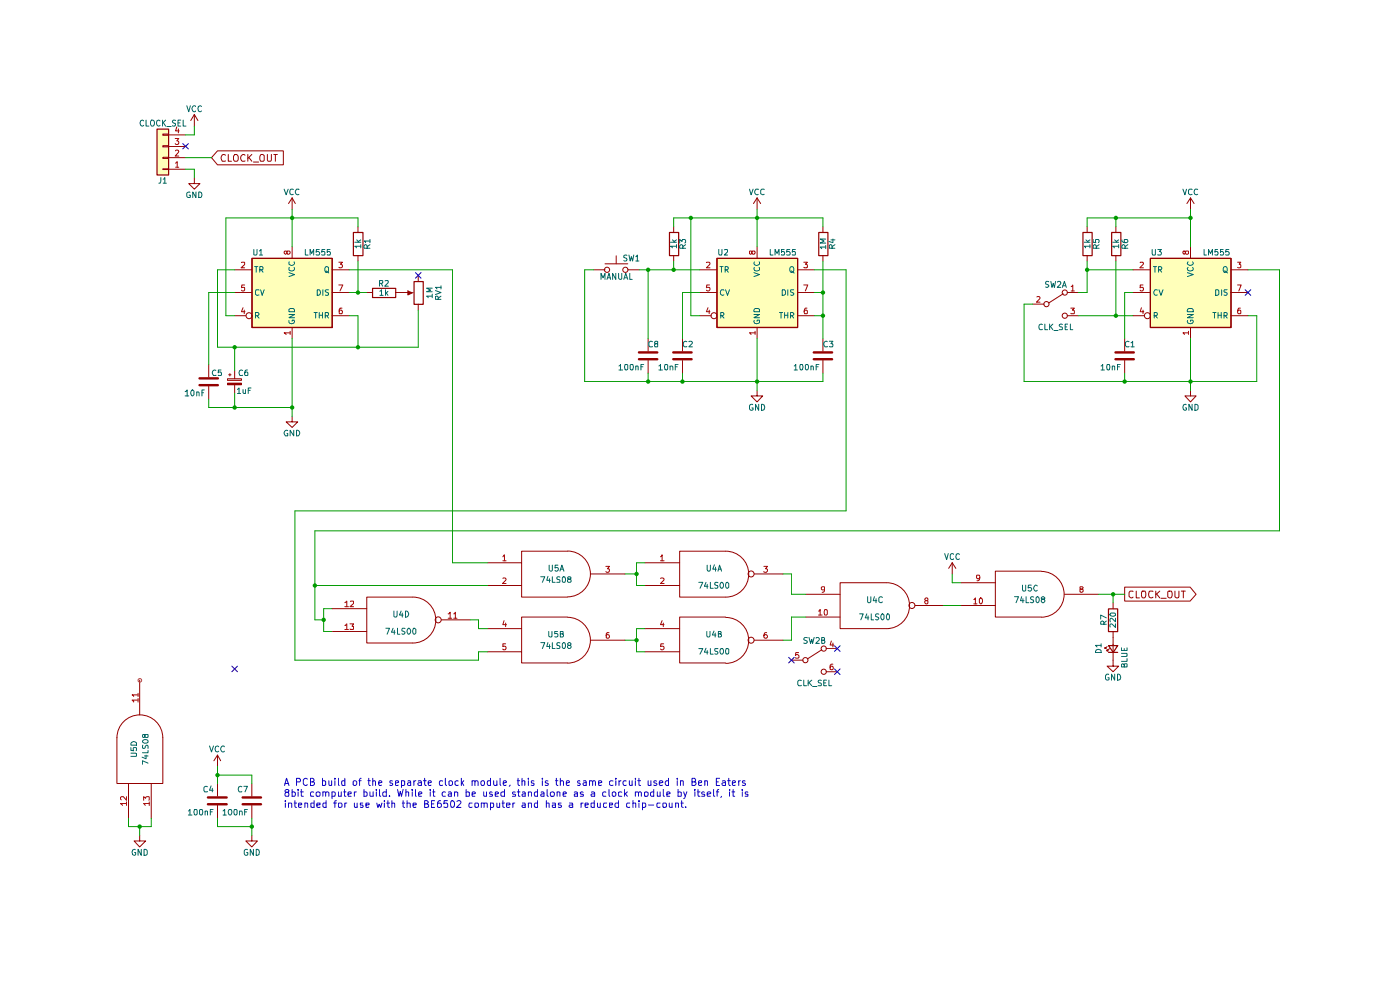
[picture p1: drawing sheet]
<svg xmlns="http://www.w3.org/2000/svg" width="297mm" height="210mm" viewBox="0 0 297 210" stroke-linecap="round" stroke-linejoin="round" font-family="sans-serif">
<g fill="#ffffba">
<path d="M244 54.8h17.1v14.6h-17.1z"/>
<path d="M33.3 27.3h2.4v9.8h-2.4z"/>
<path d="M53.4 54.8h17v14.6h-17z"/>
<path d="M152.1 54.8h17.1v14.6h-17.1z"/>
</g>
<path d="M135.5 76.2h3.9M135.5 74.8h3.9M142.8 76.2h3.9M142.8 74.8h3.9M236.6 76.2h3.9M236.6 74.8h3.9M42.3 81.7h3.9M42.3 80.3h3.9M44.1 170.6h4M44.1 169.2h4M51.5 170.6h3.9M51.5 169.2h3.9" fill="none" stroke="#930000" stroke-width=".51"/>
<g fill="none" stroke="#930000" stroke-width=".21">
<path d="M34.5 28.4h1.2v.3h-1.2zM34.5 30.9h1.2v.3h-1.2zM34.5 33.4h1.2v.2h-1.2zM34.5 35.8h1.2v.2h-1.2zM35.7 35.9h3.7M35.7 33.4h3.7M35.7 31.1h3.7M35.7 28.6h3.7M41.2 37.8v1.1h1.2l-1.2 1.2-1.2-1.2h1.2M41.2 24.3l.8 1.3M41.2 24.3v2.5M41.2 24.3l-.7 1.3"/>
<path d="M46.1 32h14v3h-14l-1.2-1.6zM47.8 32.9l-.1-.1a.75 .75 0 0 0-.8 .5 .75 .75 0 0 0 .3 .9l.6-.1M48.4 32.8v1.4h.7M49.6 33l.3-.2h.3a.96 .96 0 0 1 .1 1.4h-.5a.99 .99 0 0 1-.2-1.2zM52 32.9l-.1-.1a.73 .73 0 0 0-.9 .5 .73 .73 0 0 0 .4 .9l.6-.1M52.6 32.8v1.4M52.8 33.4l.6 .8M53.4 32.8l-.8 .8M53.8 34.4h1.1M55.3 32.8a.52 .52 0 0 1 .7 .2v1l-.1 .2h-.6l-.2-.4zM56.7 32.8v1.1l.2 .3h.5l.2-.3v-1.1M58.1 32.8h.7"/>
<path d="M58.4 32.8v1.4M49.8 57.2h3.6M62 42v2.4M62 52.3v2.5M62 42l-.8 1.2M62 42l.7 1.2M70.4 57.2h3.7M75.9 48.1v1.2M75.9 54.2v1.2M125.9 57.2h2.5M128.4 56h4.8M130.7 54.3v1.7"/>
<path d="M133.2 57.2h2.4M230.6 48.1v1.2M230.6 54.2v1.2M236.7 48.1v1.2M236.7 54.2v1.2M240.4 57.2h3.6M252.6 42v2.4M252.6 52.3v2.5M252.6 42l-.8 1.2M252.6 42l.7 1.2M261.1 57.2h3.6M44.3 77.3v2.7"/>
<path d="M48.5 79.5h.5M48.8 79.2v.6M49.8 67h2.4M49.8 62.1h3.6M49.8 78.6v1.7M62 69.4v2.4M70.4 67h3.7M70.4 62.1h3.7M77.8 62.1h1.2M83.9 62.1h1.2M86.3 62.1h1M86.5 61.6v1l1.1-.5"/>
<path d="M137.5 71.8v2.7M137.5 76.5v2.7M144.8 71.8v2.7M144.8 76.5v2.7M219 64.5h2.5M225.5 62.3l-3 2M226.4 67h2.5M226.4 62.1h2.5M238.6 71.8v2.7M238.6 76.5v2.7M240.4 67h2.4M240.4 62.1h3.6"/>
<path d="M252.6 69.4v2.4M261.1 67h3.6M261.1 62.1h3.6M44.3 82v2.7M48.3 81.3h2.9v.3h-2.9zM48.3 80.3h2.9v.4h-2.9zM49.8 81.6v1.8M62 88.3v1.2h1.2l-1.2 1.2-1.3-1.2h1.3M160.6 82.8v1.2h1.2l-1.2 1.3-1.3-1.3h1.3M252.6 82.8v1.2h1.1l-1.1 1.3-1.2-1.3h1.2M103.4 119.4h7.3M120.4 116.9h-9.7v9.8h9.7"/>
<path d="M120.4 116.9a4.9 4.9 0 0 1 4.9 4.8 4.9 4.9 0 0 1-4.9 4.9M136.8 119.4h7.4M153.9 116.9h-9.7v9.8h9.7M154 116.9a4.9 4.9 0 0 1 4.8 4.9 4.9 4.9 0 0 1-4.8 4.9M202 119.4l-.8 1.2M202 119.4v2.3M202 119.4l.8 1.2M70.4 129.1h7.4M70.4 133.9h7.4M77.8 126.7h9.7a4.9 4.9 0 0 1 5 4.8 4.9 4.9 0 0 1-5 4.9h-9.7zM93.6 131.5h6.1M103.4 133.3h7.3"/>
<path d="M103.4 138.3h7.3M103.4 124.2h7.3M120.4 130.9h-9.7v9.7h9.7M120.4 130.9a4.9 4.9 0 0 1 4.9 4.9 4.9 4.9 0 0 1-4.9 4.9M125.3 135.8h7.3M125.3 121.7h7.3M136.8 133.3h7.4M136.8 138.3h7.4M136.8 124.2h7.4M153.9 130.9h-9.7v9.7h9.7M154 131a4.9 4.9 0 0 1 4.8 4.8 4.9 4.9 0 0 1-4.8 4.9M160 135.8h6.1"/>
<path d="M160 121.7h6.1M170.9 130.9h7.3M170.9 126.1h7.3M174.3 137.8l-3 2M175.3 137.6h2.3M178.2 123.6h9.8a4.9 4.9 0 0 1 5 4.9 4.9 4.9 0 0 1-5 4.8h-9.8zM194.1 128.4h6M203.9 128.4h7.3M203.9 123.6h7.3M220.9 121.2h-9.7v9.7h9.7M220.9 121.2a4.9 4.9 0 0 1 4.8 4.9 4.9 4.9 0 0 1-4.8 4.8M225.8 126.1h7.3"/>
<path d="M234.9 137.2l-.5 .4v-.3v.3h.3M235.4 137.6l-.5 .5v-.3v.3h.2M236.1 133.9v7.4h1.2l-1.2 1.2-1.2-1.2h1.2M236.1 127.8v1.3M238.6 124.5h13.9l1.2 1.6-1.2 1.4h-13.9zM240.4 125.5l-.6-.1-.3 .3v.8l.4 .3 .5-.1M241 125.4v1.4h.7M242.3 125.4h.6l.2 .4-.1 .8-.3 .2-.4-.1-.2-.4zM244.6 125.5l-.7-.1a.75 .75 0 0 0-.3 .9 .75 .75 0 0 0 .9 .4h.1M245.2 125.4v1.4M245.4 126l.6 .8M246 125.4l-.8 .8"/>
<path d="M246.3 126.9h1.1M247.7 125.6l.2-.2h.6l.2 .4-.2 .9a.52 .52 0 0 1-.8-.1zM249.3 125.4v1.2a.46 .46 0 0 0 .4 .3 .46 .46 0 0 0 .4-.3v-1.2M250.6 125.4h.9M251 125.4v1.4M26 153.4a4.9 4.9 0 0 1 5.3-1.5 4.9 4.9 0 0 1 3.2 4.6v9.7h-9.7v-9.7a4.9 4.9 0 0 1 1.2-3.1zM29.6 144.3v7.3M167.9 140h2.4M175.3 142.5h2.3M27.3 166.2v7.4M29.6 177.2v1.2h1.3l-1.3 1.3-1.2-1.3h1.2M32.1 166.2v7.4"/>
<path d="M46.1 160.2l-.7 1.2M46.1 160.2v2.4M46.1 166.2v2.7M46.1 170.9v2.7M46.1 160.2l.7 1.2M53.4 177.2v1.2h1.2l-1.2 1.3-1.2-1.3h1.2M53.4 166.2v2.7M53.4 170.9v2.7"/>
<circle cx="128.8" cy="57.2" r=".55"/>
<circle cx="132.7" cy="57.2" r=".55"/>
<circle cx="52.8" cy="67" r=".64"/>
<circle cx="222" cy="64.5" r=".55"/>
<circle cx="225.9" cy="67" r=".55"/>
<circle cx="225.9" cy="62.1" r=".55"/>
<circle cx="243.4" cy="67" r=".64"/>
<circle cx="93" cy="131.5" r=".64"/>
<circle cx="159.3" cy="121.7" r=".64"/>
<circle cx="159.3" cy="135.8" r=".64"/>
<circle cx="174.7" cy="137.6" r=".55"/>
<circle cx="193.5" cy="128.4" r=".64"/>
<circle cx="170.9" cy="140" r=".55"/>
<circle cx="174.7" cy="142.5" r=".55"/>
</g>
<path d="M33.3 27.4h2.5v9.7h-2.5zM53.5 54.8h17v14.7h-17zM75 49.3h2v4.9h-2zM229.7 49.3h2v4.9h-2zM235.8 49.3h2v4.9h-2zM244 54.8h17.2v14.7h-17.2zM79 61.2h4.9v1.9h-4.9zM235.2 129.2h1.9v4.8h-1.9zM235.2 136.9h1.9l-.9 1.5zM235.2 138.4h1.9" fill="none" stroke="#930000" stroke-width=".25"/>
<g fill="none" stroke="#006665" stroke-width=".21">
<path d="M54 56.6h.7M54.4 56.6v1.1M55.1 57.2h.5l.2-.1v-.5h-.7v1.1M55.5 57.2l.3 .5M61.3 57.8l1.2 .4-1.2 .5M61.4 56.7l-.1 .5a.61 .61 0 0 0 .8 .3 .61 .61 0 0 0 .3-.8M61.4 55.5l-.1 .5a.61 .61 0 0 0 .8 .3 .61 .61 0 0 0 .3-.8M69 56.7l.2-.1 .5 .1v.9l-.2 .1h-.3a.74 .74 0 0 1-.2-1zM69.2 57.5l.6 .4M244.7 56.6h.7M245 56.6v1.1M245.8 57.2l.6-.1v-.5h-.6v1.1"/>
<path d="M246 57.2l.5 .5M251.9 57.8l1.3 .4-1.3 .5M252 56.7l-.1 .3a.65 .65 0 0 0 .6 .5 .65 .65 0 0 0 .7-.5l-.2-.3M252 55.5l-.1 .3a.65 .65 0 0 0 .6 .5 .65 .65 0 0 0 .7-.5l-.2-.3M259.8 57.5l.6 .4M54.2 67h.5l.2-.3v-.3l-.7-.1v1.2M54.5 67l.4 .5M54.9 61.5h-.5l-.2 .2v.7a.52 .52 0 0 0 .7 .2M55.3 61.5l.3 1.2 .4-1.2M61.3 68v.4a.61 .61 0 0 0 .8 .3 .61 .61 0 0 0 .3-.8h-.4v.3M61.3 66.7h1.2l-1.2 .7h1.2M61.3 65.6l.2-.2h.7l.3 .4v.3h-1.2z"/>
<path d="M66.6 66.3h.7M67 66.3v1.2M67.3 61.5h.4a.66 .66 0 0 1 .3 .7 .66 .66 0 0 1-.7 .5zM67.7 66.9h.7M67.7 66.3v1.2M68.4 66.3v1.2M68.5 61.5v1.2M69 67h.5l.2-.2v-.4l-.7-.1v1.2M69.3 67l.4 .5M69.7 61.5h-.5l-.2 .1 .2 .4 .5 .1v.5h-.7M244.9 67l.5-.1v-.5l-.5-.1v1.2M245.1 67l.4 .5"/>
<path d="M245.5 61.5h-.5a.61 .61 0 0 0-.2 .8 .61 .61 0 0 0 .7 .3M245.9 61.5l.4 1.2 .4-1.2M251.9 66.7h1.3l-1.3 .7h1.3M252 68l-.1 .1a.64 .64 0 0 0 .6 .6 .64 .64 0 0 0 .7-.5l-.2-.3h-.4v.3M252 65.6l.2-.2h.6l.4 .4v.3h-1.3zM257.3 66.3h.7M257.6 66.3v1.2M257.9 61.5h.5l.2 .2v.7l-.4 .3h-.3zM258.4 66.3v1.2M258.4 66.9h.7M259.1 66.3v1.2M259.2 61.5v1.2"/>
<path d="M259.7 67l.6-.1v-.5l-.6-.1v1.2M259.9 67l.4 .5M260.3 61.5h-.6v.4l.6 .4-.2 .4-.4-.1"/>
<circle cx="259.9" cy="57.2" r=".57"/>
</g>
<g fill="none" stroke="#b00" stroke-width=".21">
<path d="M37.2 29.4h.7l-.4 .5 .3 .1v.6h-.5l-.1-.1M37.3 34.6l.3-.3v1.2M37.3 32l.4-.2 .2 .4-.7 .9h.7M37.3 35.5h.6M37.5 26.9l-.2 .9h.7M37.8 27.3v.9M51.2 55.7l.6-.1 .1 .5-.8 .7h.8M60.9 53.4l.1-.1h.4l.1 .1v.3l-.2 .2-.4-.1v-.4l-.2-.1-.4 .1v.3l.2 .2 .4-.2M71.9 55.6h.7l-.4 .4 .4 .1v.6h-.7M241.9 55.7l.6-.1 .1 .4-.8 .8h.8M251.5 53.4v-.1h.5l.1 .5a.48 .48 0 0 1-.5 0 .48 .48 0 0 1-.2-.5h-.4l-.1 .4 .3 .2 .3-.2M262.5 55.6h.7l-.3 .4 .3 .2v.5h-.7"/>
<path d="M51.6 65.3l-.4 .8h.8M51.8 65.8v.7M51.9 60.4h-.6l-.1 .6h.6l.1 .5-.2 .2h-.3l-.2-.2M61.5 70.6h-1.2l.4 .3M61.5 70.3v.6M71.9 60.4h.8l-.6 1.3M72.6 65.4h-.5l-.1 .2v.9h.6v-.6l-.5-.1-.1 .2M220 63l.4-.1 .2 .3-.7 .9h.7M227.2 65.4h.7l-.4 .4 .4 .2v.5h-.7M227.2 60.8l.4-.4v1.3M227.2 61.7h.7M242.1 65.3l-.2 .8h.8"/>
<path d="M242.5 60.4h-.6v.6h.6l.1 .1-.1 .5-.4 .1-.2-.2M242.5 65.8v.7M252.1 70.6h-1.2l.4 .3M252.1 70.3v.6M262.5 60.4h.8l-.5 1.3M263.1 65.4h-.4l-.2 .9 .2 .2h.5v-.5l-.1-.2h-.3l-.3 .2M106.7 118.1l.3-.4v1.3M106.7 119h.7M140.1 118.1l.4-.4v1.3M140.1 119h.8M73.1 127.8l.5-.3v1.2M73.1 132.7l.5-.4v1.2"/>
<path d="M73.1 128.7h.8M73.1 133.5h.8M74.2 132.3h.8l-.3 .5 .3 .1v.5h-.8M74.3 127.6l.6-.1 .1 .5-.8 .7h.8M95.1 130.2l.4-.3v1.2M95.1 131.1h.7M96.3 130.2l.3-.3v1.2M96.3 131.1h.6M106.7 122.7l.4-.1 .3 .3-.8 .9h.8M106.9 131.7l-.2 .8h.7M107.3 136.6h-.6v.6h.6v.5l-.5 .1-.1-.1M107.3 132.2v.7"/>
<path d="M128.5 120.1h.8l-.4 .5h.3v.7l-.5 .1-.2-.2M129.2 134.2h-.4l-.2 .2v.9h.6v-.6l-.4-.1-.2 .3M140.1 122.7l.5-.1 .3 .2-.8 1h.8M140.5 131.7l-.4 .8h.8M140.7 132.2v.7M140.8 136.6h-.6l-.1 .6h.7l.1 .4-.3 .2h-.3l-.2-.1M162 120.1h.8l-.4 .5 .4 .2v.4l-.2 .2h-.4l-.2-.2M162.6 134.2l-.4 .1-.2 .8 .3 .3 .4-.1 .1-.4-.2-.3h-.3l-.3 .3M169.4 138.4h-.6l-.1 .6 .5-.1 .3 .2v.3l-.2 .2-.6-.1M173.6 129.6h.2l.2-.3v1.2M173.6 130.5h.8M174.9 129.4l.4-.1 .2 .2v.8l-.2 .2-.4-.1z"/>
<path d="M174.9 125l-.1 .1h-.4l-.2-.1v-.4l.2-.1h.5v.9l-.5 .2M176.4 136l-.3 .8h.8M176.7 136.4v.8M196.4 127.4l-.2-.3 .2-.3h.3l.1 .5-.6 .3v.2l.2 .3 .4-.2v-.4l-.1-.1M206.6 127.2l.3-.4v1.3M206.6 128.1h.7M207.9 122.5l-.1 .2-.5 .1-.1-.2v-.5l.6-.1 .1 .3-.2 .8-.4 .1M208 126.8a.68 .68 0 0 1 .5 .7 .68 .68 0 0 1-.5 .6l-.2-.3v-.7zM229.3 125l-.2-.5h.5l.2 .2-.3 .3h-.4v.6h.2h.2l.3-.2v-.3l-.3-.1M29.3 148.5h-1.3l.4 .4M29.3 147.4h-1.3l.4 .3M29.3 147.1v.6"/>
<path d="M29.3 148.2v.7M176.7 140.9h-.3l-.3 .2 .1 .9a.36 .36 0 0 0 .6-.2v-.2l-.3-.3-.4 .3M26.8 170.4h-1.2l.4 .5M26.8 169v.8l-.6-.8h-.5l-.1 .2v.3l.1 .2M26.8 170.1v.8M30.5 169.8v-.8l.4 .3 .2-.3h.5v.8M31.7 170.4h-1.2l.3 .5M31.7 170.1v.8"/>
</g>
<path d="M48.3 81.4h2.9" fill="none" stroke="#930000" stroke-width=".34"/>
<path d="M86.5 61.6l1.1 .5-1.1 .5z" fill="#930000"/>
<path d="M87.8 59.7h2v4.9h-2zM142 49.3h2v4.9h-2zM152.1 54.8h17.1v14.7h-17.1zM173.7 49.3h1.9v4.9h-1.9z" fill="none" stroke="#930000" stroke-width=".25"/>
<g fill="none" stroke="#930000" stroke-width=".21">
<path d="M88.7 58.4v1.3M142.9 48.1v1.2M142.9 54.2v1.2M148.4 57.2h3.7M160.6 42l-.8 1.2M160.6 42v2.4M160.6 52.3v2.5M160.6 42l.8 1.2M169.2 57.2h3.6M174.6 48.1v1.2M174.6 54.2v1.2M85.1 62.1h1.2"/>
<path d="M88.7 64.5v1.3M148.4 62.1h3.7M148.4 67h2.5M160.6 69.4v2.4M169.2 62.1h3.6M169.2 67h3.6M174.6 71.8v2.7M174.6 76.5v2.7"/>
<circle cx="151.5" cy="67" r=".64"/>
</g>
<path d="M172.6 76.2h3.9M172.6 74.8h3.9" fill="none" stroke="#930000" stroke-width=".51"/>
<g fill="none" stroke="#006665" stroke-width=".21">
<path d="M152.7 56.6h.7M153.1 56.6v1.1M153.8 57.2h.5l.2-.2-.1-.4h-.6v1.1M154.1 57.2l.4 .5M159.9 57.8l1.2 .4-1.2 .5M160 56.7l-.1 .3a.67 .67 0 0 0 .5 .5 .67 .67 0 0 0 .7-.3l-.1-.5M160 55.5a.61 .61 0 0 0 .3 .8 .61 .61 0 0 0 .8-.3l-.1-.5M167.6 56.7l.3-.1h.3a.87 .87 0 0 1 0 1.1h-.5l-.1-.3zM167.8 57.5l.7 .4M152.9 67h.4l.3-.3-.1-.3-.6-.1v1.2M153.2 67l.4 .5M153.6 61.5h-.5a.61 .61 0 0 0-.3 .8 .61 .61 0 0 0 .8 .3"/>
<path d="M153.9 61.5l.4 1.2 .5-1.2M159.9 66.7h1.2l-1.2 .7h1.2M160 68l-.1 .1a.66 .66 0 0 0 .5 .6 .66 .66 0 0 0 .7-.3l-.1-.5h-.4v.3M160 65.6l.2-.2h.7l.2 .2v.5h-1.2zM165.4 66.3h.6M165.7 66.3v1.2M165.9 61.5h.6l.1 .2v.7l-.1 .2-.6 .1zM166.5 66.3v1.2M166.5 66.9h.6M167.1 61.5v1.2M167.1 66.3v1.2M167.7 67h.4l.3-.3-.1-.3-.6-.1v1.2"/>
<path d="M168 67l.4 .5M168.4 61.5h-.6l-.1 .4a.57 .57 0 0 1 .6 .7h-.6"/>
</g>
<path d="M149.9 55.7l.5-.1 .2 .2-.1 .3-.6 .7h.7M159.5 53.4l.1-.1h.5v.5a.51 .51 0 0 1-.7-.5h-.4v.5l.3 .1 .2-.2M170.5 55.6h.8l-.4 .4 .4 .2v.5h-.8M150.2 65.3l-.3 .8h.7M150.4 65.8v.7M150.5 60.4h-.6v.6h.5l.2 .1v.4l-.2 .2-.5-.2M160.2 70.6h-1.2l.3 .3M160.2 70.3v.6M170.5 60.4h.9l-.5 1.3M171.2 65.4h-.4l-.2 .9 .1 .2h.6v-.5l-.2-.2-.4 .1-.1 .1" fill="none" stroke="#b00" stroke-width=".21"/>
<g fill="none" stroke="#009a00" stroke-width=".21">
<path d="M39.4 35.9h1.8v1.9M39.4 33.4h5.5M41.2 26.8v1.8h-1.8M49.8 57.2h-3.7v16.5h42.6v-7.9M62 44.4v7.9M74.1 57.2h21.9v62.2h7.4M75.9 48.1v-1.9h-28v20.8h1.9M75.9 55.4v6.7M125.9 57.2h-1.9v23.7h50.6v-1.7M135.6 57.2h12.8M137.5 57.2v14.6M142.9 48.1v-1.9h31.7v1.9"/>
<path d="M142.9 55.4v1.8M146.6 46.2v20.8h1.8M160.6 44.4v7.9M172.8 57.2h6.7v51.2h-116.9v31.6h38.9v-1.7h1.9M174.6 55.4v16.4M230.6 57.2h9.8M230.6 55.4v6.7h-1.7M236.7 46.2v1.9M236.7 55.4v11.6M252.6 44.4v7.9M252.6 46.2h-22v1.9M264.7 57.2h6.7v55.4h-204.6v18.9h1.9"/>
<path d="M49.8 62.1h-5.5v15.2M49.8 73.7v4.9M62 71.8v16.5M74.1 67h1.8v6.7M74.1 62.1h3.7M137.5 79.2v1.7M144.8 79.2v1.7M148.4 62.1h-3.6v9.7M160.6 71.8v11M172.8 67h1.8M172.8 62.1h1.8M219 64.5h-1.7v16.4h49.3v-13.9h-1.9"/>
<path d="M228.9 67h11.5M238.6 79.2v1.7M240.4 62.1h-1.8v9.7M252.6 71.8v11M44.3 84.7v1.7h17.7M49.8 83.4v3M136.8 119.4h-1.8v4.8h1.8M66.8 124.2h36.6M70.4 129.1h-1.7v4.8h1.7M99.7 131.5h1.8v1.8h1.9M132.6 121.7h2.4M132.6 135.8h2.4"/>
<path d="M136.8 133.3h-1.8v5h1.8M166.1 121.7h1.8v4.4h3M170.9 130.9h-3v4.9h-1.8M200.1 128.4h3.8M202 121.7v1.9h1.9M233.1 126.1h5.5M236.1 126.1v1.7M27.3 173.6v1.7h4.8v-1.7M29.6 175.3v1.9M46.1 162.6v3.6M46.1 173.6v1.7h7.3M46.1 164.4h7.3v1.8"/>
<path d="M53.4 173.6v3.6"/>
</g>
<g fill="none" stroke="#0c00ca" stroke-width=".21">
<path d="M60.4 166.6l.4-1.5 .5 1.5M60.4 166.2h.8M60.5 169.8v.2M60.5 170.3v1M60.8 168.1h-.2l-.2-.4a.46 .46 0 0 1 .5-.3 .46 .46 0 0 1 .4 .3l-.1 .4-.7 .1-.1 .5 .2 .2h.6l.1-.5-.3-.3M61.2 170.4l.6-.1 .1 1M61.2 170.3v1M62 167.5v1.4h.5l.2-.2-.1-.6h-.6M62.4 170.3h.5M62.6 169.8v1.3l.3 .2M62.9 165.9l.8-.1a.45 .45 0 0 0-.2-.7h-.6v1.5M63.2 167.5v.1"/>
<path d="M63.2 168v.9M63.3 170.8l.7-.1-.1-.4h-.5l-.1 .2v.6l.3 .2 .3-.1M63.8 168h.5M63.9 167.5v1.2l.1 .2h.3M64.7 170.4l.5-.1 .1 1M64.7 170.3v1M65.2 165.3l-.4-.2-.5 .3 .1 1a.45 .45 0 0 0 .8 .1M65.9 165.9l.6-.1 .1-.3-.1-.2-.6-.2v1.5h.5l.2-.1 .1-.4-.2-.2h-.2M66.5 168.1l-.4-.1-.2 .2 .1 .7h.5M66.6 170.3l-.6 .1v.8h.6M66.6 169.8v1.5M67.1 168.1h.7l.1 .6-.2 .2-.6-.1z"/>
<path d="M67.2 170.8l.7-.1v-.4h-.6l-.1 .2v.6l.3 .2 .4-.1M68.4 165.7l.4-.1 .3 .2v.7l-.3 .1-.4-.1M68.4 165.1v1.5M68.5 168.1h.6v.8M68.5 168v.9M69.1 168.1l.2-.1 .5 .1v.8M69.2 170.3h-.5l-.2 .3 .1 .6h.6M69.2 169.8v1.5M69.8 165.6v.9l.4 .1 .2-.1M70.4 165.6v1M70.4 168.1l.5-.1 .2 .2-.1 .7h-.6M70.4 168v1.4"/>
<path d="M70.8 170.3h.6M71 165.1v.2M71 165.6v1M71.4 169.8l-.4 .1v1.4M71.8 165.1v1.4l.2 .1M71.8 168v.9l.6-.1M71.8 170.4h.7v.8h-.7zM72.4 168v.9M72.9 168h.5M73.1 167.5v1.2v.2h.3M73.1 165.7l-.4-.1-.2 .3 .1 .6h.5M73.1 165.1v1.5"/>
<path d="M73.1 170.3v1M73.6 170.3h-.3l-.2 .3M73.8 168.5l.7-.2v-.2l-.4-.1-.3 .1 .1 .8h.6M74.9 165.8l.1-.1a.45 .45 0 0 1 .7 .2l-.1 .6-.4 .1-.3-.1zM75.2 170.3v.8l.2 .2 .4-.1M75.2 168v.9M75.6 168l-.4 .2M75.8 170.3v1M76.1 165.6h.5M76.6 165.1l-.3 .3v1.2M77 170.3h-.5v.5h.4l.1 .3-.1 .2-.4-.1M77.2 167.5v1.4h.5l.2-.2-.1-.6h-.6"/>
<path d="M77.6 170.8l.7-.1-.1-.4h-.6v.9h.6M78.1 165.6h.5M78.2 165.1v1.3l.4 .2M78.5 168l.1 .9 .6-.1M79.1 165.8l.1-.2 .4 .1 .1 .9M79.1 165.1v1.5M79.2 168v.9M79.8 167.5v.1M79.8 168v.9M79.9 170.3l.3 1 .2-.7 .4 .7 .2-1M80.3 166.1l.7-.2-.1-.2-.4-.1-.2 .3 .1 .6h.5M80.5 167.5v1.2l.3 .2"/>
<path d="M81.5 169.8v.2M81.5 170.3v1M82 167.5v1.4h-.6l-.2-.2 .1-.6h.7M82 170.3h.6M82.3 169.8v1.3l.3 .2M82.6 168.8v.1M83.1 170.4l.5-.1 .1 1M83.1 169.8v1.5M83.2 165.7h-.5v.3l.6 .3-.2 .3-.4-.1M83.9 166.1l.7-.2-.1-.2h-.6v.8h.6M84.3 167.5l.4 1.4 .2-1 .3 1 .3-1.4M85.2 165.7l.4-.1 .2 .2v.7l-.2 .1-.4-.1"/>
<path d="M85.2 165.6v1.4M85.3 170.3h.5M85.5 169.8v1.3l.3 .2M86.1 168.1h.6v.8M86.1 167.5v1.4M86.4 170.4l.5-.1 .1 1M86.4 169.8v1.5M86.5 165.7h.5l.1 .9M87.1 165.9l-.7 .3 .3 .4 .4-.1M87.5 167.5v.1M87.5 168v.9M87.6 170.8l.7-.1-.1-.4h-.5l-.1 .2v.6l.2 .2 .4-.1"/>
<path d="M87.8 165.6v1M88.1 167.5v1.2l.2 .2M88.2 165.6l-.4 .3M88.7 165.7h.6l.1 .9M88.8 168.5l.7-.2-.2-.3h-.3l-.2 .1v.6l.1 .2h.5M89.4 165.9l-.8 .3 .3 .4 .5-.1M89.8 165.6h.6M90.1 165.1v1.3l.3 .2M90.1 170.5h.5l.2-.4-.2-.3h-.5v1.5l.7-.1 .1-.4-.3-.3M90.8 166.1l.7-.2-.1-.3-.5 .1-.1 .7 .2 .2 .4-.1M91.3 167.5v.1M91.3 168v.9"/>
<path d="M91.5 170.5h.5M91.8 168h.5M91.9 167.5v1.2l.1 .2h.3M92.2 169.8h-.7v1.5h.7M93.5 169.8l-.5 .2-.2 1 .2 .3 .6-.1v-.5l-.1-.3-.5-.1-.2 .4M93.9 165.7l-.4-.1-.3 .3 .1 .6h.6M94.5 165.1v1.3l.2 .2M94.5 168.1l-.4-.1-.3 .2 .1 .6 .6 .1M94.9 169.8h-.7l-.1 .7 .3-.2 .5 .1v.8h-.8M95.2 168.1l.4-.1 .2 .1v.8h-.6l-.1-.3 .7-.3M95.2 165.8l.1-.1a.45 .45 0 0 1 .7 .2l-.1 .6-.4 .1-.3-.1zM95.8 169.9l.1-.1a.75 .75 0 0 1 .6 .8 .75 .75 0 0 1-.6 .7l-.2-.1-.1-.4z"/>
<path d="M96.4 168.1l.5-.1 .2 .1v.8M96.4 168v.9M96.9 170l.6-.2 .3 .5-.9 1h.9M97.2 165.7a.45 .45 0 0 0-.7 .2l.1 .6 .3 .1 .3-.1M97.9 165.1v1.5M98 166l.4 .6M98.4 165.6l-.5 .6M98.9 167.5v1.4h.6l.1-.8h-.7M100.2 165.8l.1-.2 .5 .1v.9M100.2 168.5l.6-.2-.1-.3h-.4l-.1 .1v.6v.2h.6M100.2 170.3h-.6l-.1 .3 .1 .6h.6M100.2 165.6v1"/>
<path d="M100.8 165.9a.35 .35 0 0 1 .3-.3 .35 .35 0 0 1 .3 .3v.7M100.8 170.4h.6v.8h-.6zM102 165.9l.3-.3 .4 .1v.8l-.4 .1-.3-.3zM102.1 170.4l.6-.1v1M102.1 170.3v1M102.6 168l.1 .9 .5-.1M102.7 170.5l.1-.2h.5l.1 1M103.2 168v.9M104.1 165.7l-.5-.1-.2 .3 .1 .6h.6M104.1 171.2h.5v-.9h-.5v1.5M104.1 165.1v1.5M104.4 168.1h-.5v.3l.5 .1 .1 .2-.1 .2h-.5"/>
<path d="M104.7 165.6v.8a.37 .37 0 0 0 .3 .2 .37 .37 0 0 0 .4-.1M105.1 168.5l.6-.2v-.2h-.6v.8h.6M105.4 170.3v.9h.6M105.4 165.6v1M106 170.3v1M106.1 165.1v1.3l.2 .2M106.5 170.3h.5M106.7 169.8v1.3l.3 .2M106.8 166.1l.6-.2-.1-.3-.5 .1v.7l.2 .2 .4-.1M107 167.5v1.4h-.6l-.1-.2v-.6h.7M107.4 170.8l.8-.1-.1-.4h-.6l-.1 .2v.6l.3 .2 .4-.1M108.2 166.5l-.2 .3"/>
<path d="M108.8 170.3v1M109.2 170.3h-.2l-.2 .3M109.3 168.1l-.3-.1-.3 .1 .1 .3 .5 .1v.4h-.6M109.7 165.6h.5M109.7 168h.6M109.9 165.1v1.3l.3 .2M110 167.5v1.2l.1 .2h.2M110.7 165.8l.2-.2 .4 .1v.9M110.7 165.1v1.5M110.8 168.1l.4-.1 .2 .1v.8h-.6l-.1-.3 .7-.3M110.8 170.3h.5l.1 1M111.4 170.7l-.6 .1-.1 .1 .2 .4 .5-.1"/>
<path d="M112.1 165.1v.2M112.1 168.1l.4-.1 .3 .1v.8M112.1 170.4l.6-.1 .1 1M112.1 165.6v1M112.1 168v.9M112.1 170.3v1M113.3 165.7l-.4-.1-.2 .3 .2 .2 .4 .1v.3h-.6M114 167.5v1.4h-.5l-.1-.2 .1-.6h.5M114 170.3h-.5l-.1 .3 .1 .6h.5M114 169.8v1.5M114.8 168.1l.4-.1 .2 .1v.8h-.6l-.1-.3 .7-.3M115.1 165.1v.2"/>
<path d="M115.1 165.6v1M115.9 170.4l.5-.1 .1 1M115.9 169.8v1.5M116.1 167.5v1.2l.2 .2M116.2 165.7a.36 .36 0 0 0-.5 .2l.6 .4-.2 .3-.4-.1M116.8 168.1h.7l.1 .6-.2 .2-.6-.1zM117.2 170.3h.6l.1 1M117.9 170.7l-.7 .1v.4h.7M117.9 165.6h.5M118 165.1v1.3l.4 .2M118.2 168.1l.4-.1 .2 .1v.8M118.2 168v.9"/>
<path d="M118.9 165.8l.1-.1a.36 .36 0 0 1 .5 .2v.7M118.9 165.1v1.5M119 170.3h-.5l-.1 .3 .1 .2 .5 .1 .1 .2-.2 .2-.5-.1M119.5 168.5l.6-.2v-.2l-.5-.1-.1 .1v.8h.6M120.1 166.1l.7-.2-.2-.3-.4 .1-.1 .7 .2 .2 .4-.1M120.8 170.3h.6l.1 1M121.5 170.7l-.7 .1-.1 .1 .3 .4 .5-.1M121.8 168.1l.5-.1 .2 .1v.8h-.7v-.4l.7-.2M123 165.7l-.3-.1-.2 .3 .2 .2 .4 .2-.1 .2h-.5M123.3 170.3v1M123.7 168.1l-.3-.1-.3 .1 .1 .3 .5 .1v.4h-.6M123.7 170.3h-.3l-.1 .3"/>
<path d="M123.8 165.7h.5l.1 .9M124.1 170.8l.7-.1-.1-.4h-.5l-.1 .2v.6l.2 .2 .4-.1M124.4 165.9l-.7 .3 .2 .4 .5-.1M125 165.8l.1-.1a.36 .36 0 0 1 .6 .2v.7M125 165.6v1M125.5 168.1l.4-.1 .3 .1v.8h-.7v-.4l.7-.2M125.7 165.9l.2-.3 .3 .1 .1 .9M126.1 170.3l-.7 .1v.8h.7M126.1 169.8v1.5M126.7 170.3v.8l.3 .2 .3-.1M127 166.1l.7-.2-.1-.2h-.6v.8h.6M127.3 170.3v1"/>
<path d="M128.5 168.1l-.4-.1-.3 .2 .1 .6 .6 .1M128.7 170.3h-.6l-.1 .3 .1 .6h.6M129.2 167.5v1.2l.2 .2M129.3 170.8l.7-.1-.1-.4h-.6v.9h.6M130 168.1h.6v.6l-.1 .2-.5-.1zM130 165.7a.52 .52 0 0 0-.7 .2l.2 .6h.5M130.6 165.1v.2M130.6 165.6v1M131.2 170.3h-.6l-.1 .3 .1 .6h.6M131.2 169.8v1.5M131.3 165.6v1M131.7 165.6l-.4 .3"/>
<path d="M131.9 168.1h-.7v.7l.7 .1M132.5 167.5v1.4M132.7 168.4l.4 .5M132.8 165.7l-.4-.1-.2 .3v.4l.2 .3 .4-.1M133.1 168l-.6 .5M133.5 165.6l.1 .9 .3 .1 .2-.1M133.6 170.3h-.5l-.2 .3 .1 .6h.6M134.1 165.6v1M134.3 170.4l.5-.1 .1 1M134.3 169.8v1.5M134.8 165.1v.2M134.8 168.1l.4-.1 .3 .1v.8"/>
<path d="M134.8 165.6v1M134.8 168v.9M135.3 165.6h.6M135.5 168.1l.1-.1 .5 .1v.8M135.5 165.1v1.4l.4 .1M135.5 169.8v.2M135.5 170.3v1M136.3 171.2h.6l.1-.6-.2-.3h-.5v1.5M136.7 168.1h.7l.1 .6-.2 .2-.6-.1zM137.5 165.6v.9l.4 .1 .2-.1M137.6 170.8h1.1M138.1 165.6v1"/>
<path d="M138.7 167.5v1.4h-.5l-.2-.2 .1-.6h.6M139.3 165.7a.36 .36 0 0 0-.6 .2l.7 .4-.3 .3-.4-.1M139.4 168v.9l.6-.1M139.9 166.1l.7-.2-.1-.2-.4-.1-.2 .3 .1 .6h.5M140 170.3h-.6v.3v.6h.6M140 168v.9M140.6 170.4h.7v.8h-.7zM140.7 167.5v1.2l.3 .2M141.5 168.5l.7-.2-.1-.2h-.6v.8h.6M141.8 165.7l-.4-.1-.3 .3 .1 .6 .2 .1 .4-.1M141.8 165.1v1.5M142 170.3v.8l.2 .2 .4-.1"/>
<path d="M142.6 170.3v1M143.3 170.4l.5-.1 .1 1M143.3 170.3v1M143.7 165.1v.2M143.7 165.6v1M143.8 167.5v1.4h.6l.1-.8h-.7M144.4 165.8l.1-.2 .4 .1v.9M144.4 165.6v1M144.4 170.3h.5M144.6 169.8v1.3l.3 .2M145 168l.4 .9M145.5 171.2v.1"/>
<path d="M145.7 168l-.4 1.2-.3 .2M146.8 165.9h.5l.2-.2 .1-.3-.3-.3h-.5v1.5h.5l.3-.1 .1-.4-.4-.2M147.4 167.5v.1M147.4 168v.9M147.9 168h.6M148.1 167.5v1.2l.1 .2h.3M148.2 166.1l.6-.2v-.2l-.4-.1-.2 .3v.6h.6M149.4 168.1l-.3-.1-.3 .1 .1 .3 .5 .1v.4h-.6M149.5 165.8l.2-.2 .3 .1 .1 .9M149.5 165.6v1M150 168.5l.8-.2-.1-.2-.4-.1-.3 .1 .1 .8h.6M151.4 167.5v1.2l.2 .2"/>
<path d="M152 165.9h.4M152 168h.5M152.5 167.5l-.4 .2v1.2M152.7 165.1h-.7v1.5h.7M153.1 168.9l-.2 .3M153.2 165.7h.6l.1 .9M153.9 165.9l-.7 .3 .2 .4 .5-.1M154.3 165.6h.6M154.6 165.1v1.3l.3 .2M154.8 167.5v.1M154.8 168v.9M155.3 168h.6"/>
<path d="M155.4 166.1l.6-.2-.1-.3-.5 .1v.7l.1 .2 .5-.1M155.5 167.5v1.4h.4M156.7 165.6v1M157.1 165.6l-.4 .3M157.5 167.5v.1M157.5 168v.9M158.1 165.7a.36 .36 0 0 0-.6 .2l.7 .4-.3 .3-.4-.1M158.7 168.1l-.5-.1-.1 .1 .1 .4h.5v.4h-.6"/>
</g>
<g fill="none" stroke="#05008a" stroke-width=".21">
<path d="M38.8 30.5l1.2 1.1M40 30.5l-1.2 1.1M88.1 57.8l1.2 1.2M89.3 57.8l-1.2 1.2M264.2 61.5l1.1 1.2M265.3 61.5l-1.1 1.2M167.3 139.4l1.2 1.2M168.5 139.4l-1.2 1.2M177 137l1.2 1.2M178.2 137l-1.2 1.2M49.2 141.3l1.2 1.2M50.4 141.3l-1.2 1.2"/>
<path d="M177 141.9l1.2 1.2M178.2 141.9l-1.2 1.2"/>
</g>
<g fill="#009a00">
<circle cx="236.7" cy="67" r=".47"/>
<circle cx="252.6" cy="80.9" r=".47"/>
<circle cx="252.6" cy="46.2" r=".47"/>
<circle cx="230.6" cy="57.2" r=".47"/>
<circle cx="236.7" cy="46.2" r=".47"/>
<circle cx="46.1" cy="164.4" r=".47"/>
<circle cx="68.7" cy="131.5" r=".47"/>
<circle cx="29.6" cy="175.3" r=".47"/>
<circle cx="53.4" cy="175.3" r=".47"/>
<circle cx="49.8" cy="73.7" r=".47"/>
<circle cx="75.9" cy="73.7" r=".47"/>
<circle cx="62" cy="86.4" r=".47"/>
<circle cx="49.8" cy="86.4" r=".47"/>
<circle cx="62" cy="46.2" r=".47"/>
<circle cx="160.6" cy="80.9" r=".47"/>
<circle cx="238.6" cy="80.9" r=".47"/>
<circle cx="236.1" cy="126.1" r=".47"/>
<circle cx="137.5" cy="80.9" r=".47"/>
<circle cx="144.8" cy="80.9" r=".47"/>
<circle cx="142.9" cy="57.2" r=".47"/>
<circle cx="137.5" cy="57.2" r=".47"/>
<circle cx="75.9" cy="62.1" r=".47"/>
<circle cx="66.8" cy="124.2" r=".47"/>
<circle cx="135" cy="121.7" r=".47"/>
<circle cx="135" cy="135.8" r=".47"/>
<circle cx="146.6" cy="46.2" r=".47"/>
<circle cx="174.6" cy="62.1" r=".47"/>
<circle cx="174.6" cy="67" r=".47"/>
<circle cx="160.6" cy="46.2" r=".47"/>
</g>
<g fill="none" stroke="#006665" stroke-width=".21">
<path d="M30.5 25.7l-.3-.2a.6 .6 0 0 0-.5 .7 .6 .6 0 0 0 .7 .5l.1-.1M31 25.5v1.3h.6M32.2 25.5a.46 .46 0 0 1 .6 .4l-.2 .8-.4 .1a.86 .86 0 0 1 0-1.3zM33.9 25.7l-.2-.2a.6 .6 0 0 0-.5 .7 .6 .6 0 0 0 .7 .5v-.1M34.1 37.7v.8l-.2 .4h-.2M34.5 25.5v1.3M34.6 38l.4-.3v1.2M34.6 26l.5 .8M34.6 38.9h.7M35.1 25.5l-.6 .7M35.4 26.8h.9M37.3 25.6h-.6v.4l.5 .2 .1 .3-.3 .3-.4-.1"/>
<path d="M37.8 26.1h.4M38.4 25.5h-.6v1.3h.6M38.9 25.5v1.3h.6M39.6 22.4l.4 1.3 .4-1.3M41.5 22.6l-.2-.2a.64 .64 0 0 0-.6 .7 .64 .64 0 0 0 .6 .6l.2-.2M42.8 22.6l-.3-.2a.65 .65 0 0 0-.5 .7 .65 .65 0 0 0 .5 .6l.3-.2M40.3 40.8l-.3-.1-.4 .3v.7l.3 .2 .5-.1v-.4h-.3M41.6 40.7v1.2l-.7-1.2v1.2M42.2 40.7a.66 .66 0 0 1 .6 .5 .66 .66 0 0 1-.2 .7h-.4zM53.8 52.9l.1 1.2 .5-.1 .1-1.1M55 53.3l.4-.4v1.2M55 54.1h.7"/>
<path d="M60.3 40.1l.4 1.2 .4-1.2M62.2 40.2l-.5-.1a.61 .61 0 0 0-.2 .8 .61 .61 0 0 0 .7 .3M63.4 40.2l-.5-.1a.61 .61 0 0 0-.2 .8 .61 .61 0 0 0 .7 .3M64.8 52.9v1.2h.6M65.8 54.1v-1.2l.3 .9 .4-.9v1.2M67.7 52.9h-.6v.6l.1-.2h.4l.2 .3-.1 .4h-.6M68.9 52.9h-.6l-.1 .6 .2-.2h.3l.2 .2v.5h-.7M70 52.9h-.6v.5a.45 .45 0 0 1 .6 .1 .45 .45 0 0 1 0 .6l-.6-.1M75.3 51.4h1.2M75.7 50.9l.4 .5M76.5 52.2h-1.2l.3 .4M76.5 51.9v.7"/>
<path d="M76.5 50.9l-.5 .3M77.9 52.7v-.5l-.4-.3-.3 .3v.5h1.3M78.5 51.1h-1.3l.4 .4M78.5 51.9l-.6 .4M78.5 50.8v.7M81.7 59.6l.6-.1 .1 .4-.8 .8h.8M127.5 59.3v-1.3l.4 .9 .5-.9v1.3M128.8 59.3l.4-1.3 .3 1.3M128.9 58.9h.6M130.6 58v1.3l-.6-1.3v1.3M131.2 58v1l.3 .3 .4-.2v-1.1M132.3 59.3l.5-1.3 .4 1.3"/>
<path d="M132.5 58.9h.5M133 54.2l-.4-.1-.3 .2v.3l.6 .2 .1 .2-.2 .4-.5-.1M133.4 54.1l.3 1.3 .2-1 .3 1 .2-1.3M133.6 58v1.3h.5M134.9 54.4l.3-.3v1.3M134.9 55.4h.6M142.2 51.4h1.3M142.7 50.9l.5 .5M143.5 52.2h-1.3l.5 .4M143.5 51.9v.7M143.5 50.9l-.5 .3M144.2 51.6v-.8l.5 .4 .1-.4h.5l.2 .3v.3l-.2 .2"/>
<path d="M144.9 52.7l-.1-.7-.4-.1-.2 .3v.5h1.3M145.5 51.9l-.6 .4M152.5 52.9l.1 1.2h.5l.1-1.2M153.7 53h.6v.4l-.6 .7h.6M159 40.1l.3 1.2 .5-1.2M160.9 40.2l-.5-.1a.61 .61 0 0 0-.3 .8 .61 .61 0 0 0 .8 .3M162.1 40.2l-.5-.1-.2 .3v.7l.4 .2 .3-.1M163.4 52.9v1.2h.6M164.4 54.1v-1.2l.4 .9 .5-.9v1.2M166.4 52.9h-.6v.5a.45 .45 0 0 1 .6 .1 .45 .45 0 0 1 0 .6l-.6-.1M167.6 52.9h-.6l-.1 .6 .1-.2h.4l.2 .3v.4h-.7M168.7 52.9h-.6v.6l.1-.2h.4l.1 .2v.5h-.6"/>
<path d="M175.2 52.4h-1.2l.3 .3M175.2 50.7h-1.2l.8 .4-.8 .5h1.2M175.2 52.1v.6M176.3 50.9h.8M176.5 52.7l-.1-.7-.3-.1-.2 .2v.6h1.2M176.7 50.7v.8l-.9-.3M177.1 51.9l-.6 .4M222.5 59.8l-.5-.1-.2 .2v.3l.7 .4-.3 .4-.4-.1M222.9 59.7l.3 1.3 .2-.9 .3 .9 .2-1.3M224.4 59.9l.4-.2 .2 .4-.7 .9h.7M230 51.4h1.2M230.4 50.9l.5 .5"/>
<path d="M231.2 52.2h-1.2l.3 .4M231.2 51.9v.7M231.2 50.9l-.5 .3M231.9 50.8v.6l.6 .1-.1-.6 .6-.1 .2 .3-.2 .4M232.6 52.7v-.5l-.4-.3-.3 .3v.5h1.3M233.2 51.9l-.6 .4M236 51.4h1.3M236.5 50.9l.5 .5M237.3 52.2h-1.3l.4 .4M237.3 51.9v.7M237.3 50.9l-.5 .3M238 50.9v.2a.93 .93 0 0 0 1.2 .3v-.5l-.6-.1-.1 .6 .2 .1"/>
<path d="M238.7 52.7v-.5l-.5-.3-.2 .3v.5h1.3M239.3 51.9l-.6 .4M244.4 52.9l.1 1.2 .6-.1v-1.1M245.6 52.9h.8l-.4 .4 .4 .3-.1 .4h-.7M250.9 40.1l.5 1.2 .3-1.2M252.9 40.2l-.6-.1-.2 .3v.7a.52 .52 0 0 0 .8 .1M254.1 40.2l-.5-.1a.61 .61 0 0 0-.3 .8 .61 .61 0 0 0 .8 .3M255.4 52.9v1.2h.5M256.4 54.1v-1.2l.4 .9 .4-.9v1.2M258.3 52.9h-.5l-.1 .6 .2-.2 .4 .1v.7l-.6-.1M259.5 52.9h-.6v.6l.4-.2 .3 .3-.2 .5-.5-.1M260.7 52.9h-.6l-.1 .6 .2-.2h.3l.3 .3-.1 .4h-.7"/>
<path d="M45.8 78.6a.61 .61 0 0 0-.8 .3 .61 .61 0 0 0 .3 .8l.5-.1M46.9 78.5h-.6v.6l.2-.2 .4 .1v.7l-.6-.1M51.5 78.6l-.3-.1a.67 .67 0 0 0-.5 .5 .67 .67 0 0 0 .3 .7l.5-.1M52.5 78.5l-.4 .1a.94 .94 0 0 0 0 1.1l.5-.1v-.5l-.4-.2-.3 .3M80.5 60.1l.7-.1v-.4l-.7-.1v1.2M80.6 61.8l.3-.3v1.2M80.6 62.7h.7M80.9 60.1l.3 .6M81.8 61.5v1.2M82 62.1l.3 .6M82.3 61.8l-.5 .5M91.7 62.8h-1.2l.3 .4"/>
<path d="M91.7 61.1h-1.2l.9 .4-.9 .4h1.2M91.7 62.4v.8M92.4 61.6l1.2 .5-1.2 .4M93 63.5l-.1-.6h-.5v.6h1.2M93.6 61h-1.2l.3 .3M93.6 62.8l-.6 .4M93.6 60.6v.7M131.3 77.6l.4-.3v1.2M131.3 78.5h.8M132.6 77.4l.4-.1 .2 .2v.7l-.3 .3-.3-.1zM133.7 77.5l.2-.2h.3a.91 .91 0 0 1-.1 1.2l-.4-.3zM134.9 77.8l.1-.2 .4 .1v.8"/>
<path d="M134.9 77.6v.9M136 77.8h.4M136.6 77.3h-.6v1.2M138.4 72.5h-.1a.45 .45 0 0 0-.6 .1v.7l.1 .3 .6-.1M139.1 72.9h-.2v-.4h.6l-.1 .4-.5 .1v.6l.6-.1v-.4l-.1-.2M139.8 77.6l.3-.3v1.2M139.8 78.5h.7M141.1 77.4l.4-.1 .1 .2v.7l-.2 .3-.3-.1zM142.2 77.8l.2-.2 .3 .2v.7M142.2 77.6v.9M143.3 77.8h.4M143.8 77.3h-.5v1.2"/>
<path d="M145.7 72.5l-.2-.1a.67 .67 0 0 0-.6 .5 .67 .67 0 0 0 .3 .7l.5-.1M146.1 72.5l.5-.1 .3 .2-.8 1h.8M168.5 77.6l.3-.3v1.2M168.5 78.5h.7M169.8 77.4l.4-.1a.91 .91 0 0 1-.1 1.2l-.3-.1zM170.9 77.5l.1-.2a.6 .6 0 0 1 .6 .5 .6 .6 0 0 1-.4 .7l-.3-.3zM172 77.8l.2-.2 .3 .2v.7M172 77.6v.9M173.1 77.8h.5M173.7 77.3h-.6v1.2M175.5 72.5a.61 .61 0 0 0-.8 .3 .61 .61 0 0 0 .3 .8l.5-.1M175.9 72.4h.8l-.4 .5h.3v.7l-.7-.1"/>
<path d="M221.1 68.8l-.2-.1a.67 .67 0 0 0-.5 .6 .67 .67 0 0 0 .2 .6l.5-.1M221.7 68.7v1.2h.5M222.7 68.7v1.2M222.8 69.3l.5 .6M223.3 68.7l-.6 .7M223.6 70.1h.8M225.4 68.8l-.4-.1-.3 .3 .3 .3 .4 .2v.3l-.7 .1M225.4 61l.4-1.3 .4 1.3M225.5 60.6h.6M226 69.3h.3M226.5 68.7h-.5v1.2h.5M227.1 68.7v1.2h.5"/>
<path d="M233.6 77.6l.3-.3v1.2M233.6 78.5h.7M234.9 77.4l.4-.1a.91 .91 0 0 1-.1 1.2l-.3-.1zM236 77.8l.1-.2 .4 .1v.8M236 77.6v.9M237.1 77.8h.4M237.7 77.3h-.6v1.2M239.5 72.5l-.3-.1-.4 .2v.7l.2 .3 .5-.1M239.9 72.7l.4-.3v1.2M239.9 73.6h.7M39.3 83.1l.4-.4v1.3M39.3 84h.7"/>
<path d="M40.6 82.8l.3-.1 .2 .3v.7l-.2 .3a.71 .71 0 0 1-.3-1.2zM41.7 83.2l.4-.1 .1 .2v.7M41.7 83.1v.9M42.8 83.3h.4M43.3 82.7h-.5v1.3M50.4 82.6l.3-.3v1.2M50.4 83.5h.7M51.6 82.6v.7l.1 .2 .4-.1M52.1 82.6v.9M52.7 82.8h.4M53.3 82.3h-.6v1.2M61 91.4a.61 .61 0 0 0-.7 .3 .61 .61 0 0 0 .2 .8h.5v-.6h-.1"/>
<path d="M62.3 91.3v1.2l-.8-1.2v1.2M62.9 91.3a.66 .66 0 0 1 .7 .4 .66 .66 0 0 1-.3 .8h-.4zM159.7 85.8h-.4l-.3 .3v.6l.2 .2 .3 .1 .3-.1v-.4h-.3M160.9 85.8v1.2l-.6-1.2v1.2M161.5 85.8a.64 .64 0 0 1 .7 .6 .64 .64 0 0 1-.7 .6zM251.6 85.8h-.1a.64 .64 0 0 0-.6 .6 .64 .64 0 0 0 .6 .6l.2-.1v-.4h-.2M252.9 85.8v1.2l-.7-1.2v1.2M253.5 85.8a.52 .52 0 0 1 .7 .3v.6a.52 .52 0 0 1-.7 .3zM116.5 119.9v1l.3 .3 .4-.2v-1.1M118.4 119.9h-.6v.6l.5-.1 .1 .2v.3l-.2 .3-.4-.2M150 119.9v1l.3 .3 .4-.3v-1M151.6 119.8l-.4 .9h.8"/>
<path d="M200.4 117.4l.4 1.3 .4-1.3M202.3 117.6l-.4-.2-.3 .4 .1 .7 .2 .2 .4-.2M203.5 117.6l-.2-.2a.65 .65 0 0 0-.5 .7 .65 .65 0 0 0 .5 .6l.2-.2M81.9 133.3h.7l-.5 1.2M83.4 133.3l-.3 .8h.7M83.6 129.6v1.1l.1 .2h.3l.2-.3v-1M83.6 133.7v.8M84.3 133.3v1.2h.5M85.1 129.6l-.4 .9h.8M85.3 130v.9M85.9 133.3h-.5l-.1 .1v.4l.6 .4-.2 .3-.4-.1M86 129.6a.64 .64 0 0 1 .7 .7 .64 .64 0 0 1-.7 .6z"/>
<path d="M86.5 133.3h.2a.68 .68 0 0 1 .4 .6 .68 .68 0 0 1-.4 .6 .81 .81 0 0 1-.2-1.2zM87.6 133.4l.4-.1 .2 .2v.8l-.2 .2-.4-.1zM114.7 136.3h.9l-.5 1.3M114.7 122.3h.9l-.5 1.2M116.2 136.3l-.2 .9h.8M116.2 122.3l-.2 .8h.8M116.4 133.9v1l.3 .2 .4-.1v-1.1M116.6 122.8v.7M116.6 136.7v.9M117.2 136.3v1.3h.6M117.2 122.3v1.2h.6M118.3 133.9h-.6v.5h.4l.3 .2-.1 .4h-.6"/>
<path d="M118.8 136.4l-.4-.1-.3 .3 .1 .3 .6 .2v.3l-.2 .2-.5-.1M118.8 122.4l-.4-.1-.3 .3 .1 .2 .6 .3v.3l-.7 .1M118.8 121.2l.4-1.3 .4 1.3M118.9 134.4h.5l.1-.4-.6-.1v1.2l.6-.1v-.3l-.2-.3M118.9 120.7h.6M119.3 136.6l.2-.3a.68 .68 0 0 1 .5 .6 .68 .68 0 0 1-.5 .7l-.2-.3zM119.4 122.4l.3-.1a.86 .86 0 0 1 .1 1.2h-.3l-.2-.1zM120.6 136.9l-.2-.3 .2-.3h.3l.3 .3-.8 .5v.2l.2 .3h.3l.3-.3v-.2l-.3-.2M120.6 122.8l-.2-.2 .2-.3 .5 .1v.4a.48 .48 0 0 0-.6 .2 .48 .48 0 0 0 .1 .5h.4l.2-.1v-.3l-.3-.3M148.2 123.5h.9l-.6 1.3M148.2 137.6h.9l-.6 1.2M149.8 123.5l-.4 .9h.8"/>
<path d="M149.8 137.5l-.4 .8h.8M149.9 133.9v1a.35 .35 0 0 0 .4 .2 .35 .35 0 0 0 .3-.2v-1M150 123.9v.9M150 138v.8M150.7 123.5v1.3h.6M150.7 137.6v1.2h.6M151.5 133.9l-.4 .8h.8M151.7 134.3v.8M151.8 120.3v.9M152.3 123.6l-.5-.1-.2 .2v.3l.6 .2 .1 .3-.2 .3-.5-.1M152.3 137.6l-.7 .1v.3l.7 .4-.2 .4-.5-.1M152.3 121.2l.4-1.3 .4 1.3"/>
<path d="M152.4 134.4h.5v-.5h-.5v1.2h.4l.3-.4-.4-.3M152.4 120.7h.6M152.9 123.6a.61 .61 0 0 1 .7 .5 .61 .61 0 0 1-.4 .7 .71 .71 0 0 1-.3-1.2zM152.9 137.6l.4 .1a.66 .66 0 0 1-.2 1.1 .84 .84 0 0 1-.2-1.2zM154 123.7l.3-.2 .3 .3v.7l-.3 .3a.72 .72 0 0 1-.3-1.1zM154 137.7l.4-.1 .2 .1v.8a.35 .35 0 0 1-.4 .3 .35 .35 0 0 1-.3-.5zM171.3 135.3l-.5-.1-.3 .3 .2 .3 .6 .3-.3 .4-.5-.1M171.6 135.2l.4 1.3 .2-.9 .2 .9 .3-1.3M173.1 135.4l.5-.2 .2 .4-.7 .9h.7M174.3 135.8h.5l.1-.4-.2-.2h-.4v1.3l.6-.1 .1-.3-.3-.3M182.4 130.2h.7l-.5 1.3M183.9 130.2l-.3 .9h.7"/>
<path d="M184.1 126.6v1.1l.1 .1h.5v-.2v-1M184.1 130.6v.9M184.8 130.2v1.3h.5M185.5 126.6l-.3 .8h.8M185.8 127v.8M186.4 130.3l-.5-.1-.1 .2v.3l.6 .4-.2 .4-.4-.1M187 130.3l.3-.1 .2 .3v.7l-.2 .3a.71 .71 0 0 1-.3-1.2zM187.2 126.7l-.3-.1-.5 .3 .1 .8 .4 .1 .3-.1M188.1 130.4l.2-.2a.68 .68 0 0 1 .4 .6 .68 .68 0 0 1-.4 .7l-.3-.5zM215.2 126.6h.9l-.5 1.2M216.7 126.6l-.2 .8h.8M216.9 124.1v1l.3 .3 .4-.2v-1.1"/>
<path d="M217 127v.8M217.7 126.6v1.2h.6M218.8 124.1h-.6l-.1 .6h.7l.1 .4-.3 .3-.5-.2M219.3 126.7l-.4-.1-.3 .2 .1 .3 .5 .2v.5h-.6M220 126.6a.68 .68 0 0 1 .5 .6 .68 .68 0 0 1-.5 .6l-.2-.2v-.8zM220 124.3l-.2-.2a.6 .6 0 0 0-.5 .7 .6 .6 0 0 0 .7 .5v-.1M221.1 127.1l-.2-.3 .2-.2h.3l.3 .3-.8 .4v.3l.2 .2h.3l.3-.2v-.3l-.3-.2M232.6 137.8h.8l.2 .2v.4h-1.2zM233.6 136.9h-1.2l.3 .3M233.6 136.6v.6M234.2 132.4l-.1-.6h-.5l-.1 .6h1.2M234.7 131.1l-1.2-.6v.8"/>
<path d="M234.7 131.7l-.5 .5M235.5 130.1l1-.1 .1 .2v.4a.61 .61 0 0 1-.7 .2 .61 .61 0 0 1-.4-.7zM236.6 132.3v.8l-.8-.8-.3 .3v.4M236.6 131.1v.8l-.8-.8-.3 .3v.5M237.9 138.6l1.2 .1v.5l-1.2 .1M237.9 137.4v.6h1.2v-.6M238.5 137.6v.4M239.1 139.7v.6h-1.2M27.8 159.8h1.2l-.1 .6h-1.1M27.8 158.6v.6l.6 .1-.1-.6 .6-.1v.7M27.9 157.6l.4-.3 .4 .1 .3 .2v.5h-1.2zM30.3 158.1v.6h.3l.5-.6 .3 .1v.5"/>
<path d="M30.3 157.1a.78 .78 0 0 1 1.1 0l-.1 .4a.66 .66 0 0 1-1.1-.3zM30.7 156l.1-.2h.5l.1 .6-.4 .1-.3-.3-.1-.4-.3 .1a.36 .36 0 0 0 .2 .6l.2-.3M31.4 159.2v.5h-1.2M44.4 158.2l.5 1.3 .4-1.3M46.4 158.4l-.3-.2a.65 .65 0 0 0-.5 .7 .65 .65 0 0 0 .5 .6l.3-.2M47.6 158.4l-.2-.2a.64 .64 0 0 0-.6 .7 .64 .64 0 0 0 .6 .6l.2-.2M170 144.4h-.1a.45 .45 0 0 0-.7 .1v.7l.2 .3 .6-.1M170.5 144.3v1.2h.6M171.4 144.3v1.2M171.6 144.8l.6 .7M172.2 144.3l-.8 .6M172.4 145.6h.9"/>
<path d="M174.2 144.4l-.4-.1-.2 .2v.3l.6 .2v.4l-.6 .1M174.7 144.9h.5M175.3 144.3h-.6v1.2h.6M175.8 144.3v1.2h.6M235.2 143.1l-.3-.1-.4 .3v.6l.2 .3 .3 .1 .3-.2v-.3h-.3M236.5 143v1.3l-.7-1.3v1.3M237.1 143a.64 .64 0 0 1 .6 .6 .64 .64 0 0 1-.6 .7zM238.5 141.1l.1-.3 .5 .1v.6h-1.2v-.5l.3-.2 .3 .3v.4M30.6 160.4h.8M31 160.2v.7l-.9-.3M31.4 161.9l-1.2-.5v.7M40 172l.3-.3v1.2"/>
<path d="M40 172.9h.7M41.2 171.8l.5-.1 .1 .2v.7l-.2 .3-.4-.1zM42.3 171.9l.2-.2h.3a.91 .91 0 0 1 0 1.2l-.5-.3zM43.5 172.2l.2-.2 .3 .1v.8M43.5 172v.9M44 166.9h-.1a.46 .46 0 0 0-.6 .1v.7l.1 .3 .6-.1M44.6 172.2h.4M44.8 166.7l-.4 .9h.8M45 167.2v.8M45.2 171.7h-.6v1.2M47.3 172l.4-.3v1.2M47.3 172.9h.7"/>
<path d="M48.6 171.7a.61 .61 0 0 1 .7 .5 .61 .61 0 0 1-.5 .7 .75 .75 0 0 1-.2-1.2zM49.7 171.8l.4-.1 .2 .2v.7l-.3 .3-.3-.1zM50.8 172.2l.3-.2 .3 .2v.7M50.8 172v.9M51.3 166.9l-.2-.1a.67 .67 0 0 0-.6 .5 .67 .67 0 0 0 .3 .7l.5-.1M51.7 166.8h.8l-.5 1.2M51.9 172.2h.4M52.5 171.7h-.6v1.2M28.7 180.3l-.1-.1a.64 .64 0 0 0-.6 .6 .64 .64 0 0 0 .5 .6l.3-.1v-.5h-.3M30 180.2v1.2l-.7-1.2v1.2M30.6 180.2h.3l.3 .3v.6l-.3 .3h-.3zM52.5 180.3l-.3-.1-.4 .3v.6l.4 .3 .4-.1v-.5h-.3"/>
<path d="M53.8 180.2v1.2l-.7-1.2v1.2M54.4 180.2a.64 .64 0 0 1 .6 .6 .64 .64 0 0 1-.6 .6z"/>
</g>
<circle cx="29.7" cy="144.3" r=".38" fill="none" stroke="#b74549" stroke-width=".21"/>
</svg>
